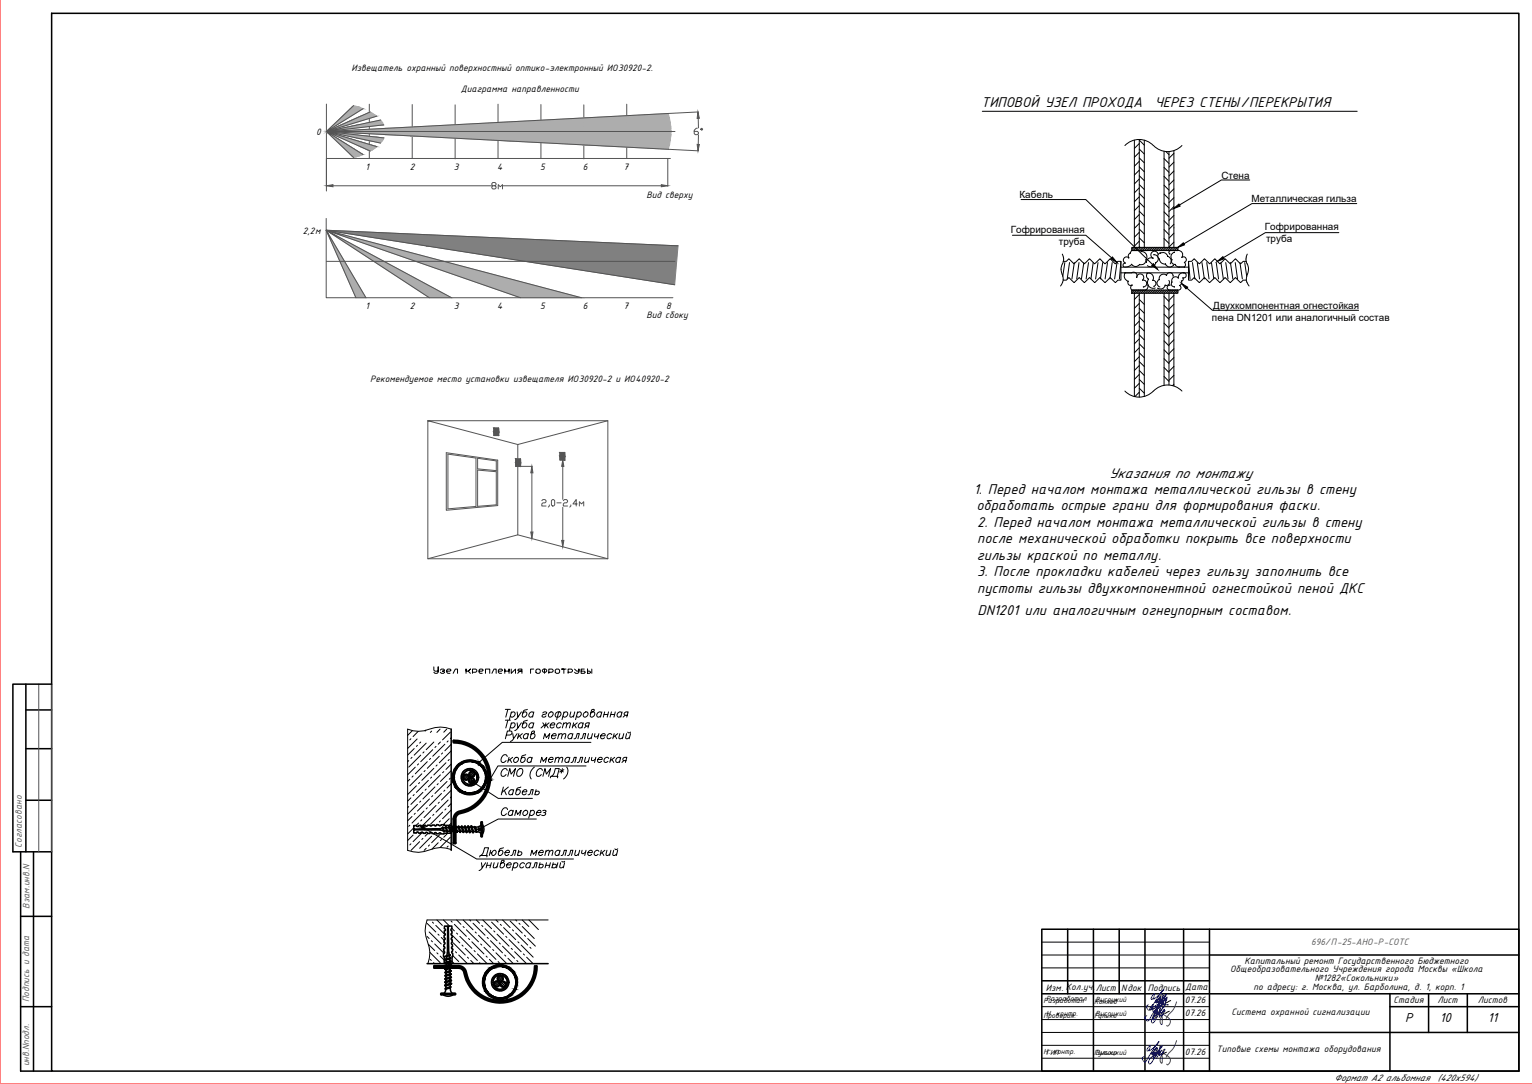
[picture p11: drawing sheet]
<svg xmlns="http://www.w3.org/2000/svg" width="594mm" height="420mm" viewBox="0 0 594 420" stroke-linecap="round" stroke-linejoin="round" font-family="sans-serif">
<defs><g id="words">
<g font-size="7.5">
<text x="193.3" y="318.2">Саморез</text>
<text x="184.5" y="338.7">универсальный</text>
</g>
<text font-size="7.1" x="184.9" y="333.4">Дюбель металлический</text>
<text font-size="6.6" x="193.3" y="309.4">Кабель</text>
<text font-size="6.2" x="193" y="296.7">Скоба металлическая</text>
<g font-size="5.9">
<text x="380.5" y="41.6">ТИПОВОЙ УЗЕЛ ПРОХОДА</text>
<text x="447.8" y="41.6">ЧЕРЕЗ СТЕНЫ/ПЕРЕКРЫТИЯ</text>
<text x="430" y="185.1">Указания по монтажу</text>
<text x="377.6" y="191.5">1. Перед началом монтажа металлической гильзы в стену</text>
<text x="378.6" y="197.9">обработать острые грани для формирования фаски.</text>
<text x="379" y="204.3">2. Перед началом монтажа металлической гильзы в стену</text>
<text x="379" y="210.7">после механической обработки покрыть все поверхности</text>
<text x="378.8" y="217">гильзы краской по металлу.</text>
<text x="379" y="223.4">3. После прокладки кабелей через гильзу заполнить все</text>
<text x="379" y="229.8">пустоты гильзы двухкомпонентной огнестойкой пеной ДКС</text>
<text x="379.1" y="238.4">DN1201 или аналогичным огнеупорным составом.</text>
</g>
<text font-size="5.7" x="166.9" y="262.1">Узел крепления гофротрубы</text>
<g font-size="5.4">
<text x="545" y="396.2">Р</text>
<text x="558.3" y="396.2">10</text>
<text x="577" y="396.2">11</text>
</g>
<g font-size="4">
<text x="517.3" y="418.9">Формат А2 альбомная</text>
<text x="557.4" y="418.9">(420х594)</text>
</g>
<g font-size="3.9">
<text x="136.3" y="27.4">Извещатель охранный поверхностный оптико-электронный ИО30920-2.</text>
<text x="178.6" y="35.6">Диаграмма направленности</text>
<text x="122.6" y="52.2">0</text>
<text x="141.8" y="65.7">1</text>
<text x="159" y="65.7">2</text>
<text x="176" y="65.7">3</text>
<text x="192.7" y="65.7">4</text>
<text x="209.4" y="65.7">5</text>
<text x="226" y="65.7">6</text>
<text x="241.8" y="65.7">7</text>
<text x="473.6" y="69.3">Стена</text>
<text x="250.7" y="76.7">Вид сверху</text>
<text x="395.4" y="76.8">Кабель</text>
<text x="485.3" y="78.4">Металлическая гильза</text>
<text x="490.5" y="89.3">Гофрированная</text>
<text x="117.4" y="90.6">2,2м</text>
<text x="392" y="90.3">Гофрированная</text>
<text x="410.6" y="95">труба</text>
<text x="490.9" y="94">труба</text>
<text x="141.8" y="119.7">1</text>
<text x="159" y="119.7">2</text>
<text x="176" y="119.7">3</text>
<text x="192.7" y="119.7">4</text>
<text x="209.4" y="119.7">5</text>
<text x="226" y="119.7">6</text>
<text x="241.8" y="119.7">7</text>
<text x="258.3" y="119.8">8</text>
<text x="470.5" y="119.7">Двухкомпонентная огнестойкая</text>
<text x="250.7" y="123.1">Вид сбоку</text>
<text x="470" y="124.3">пена DN1201 или аналогичный состав</text>
<text x="143.6" y="148">Рекомендуемое место установки извещателя ИО30920-2 и ИО40920-2</text>
<text x="477" y="376.9">Общеобразовательного Учреждения города Москвы «Школа</text>
<text x="482.6" y="373.5">Капитальный ремонт Государственного Бюджетного</text>
<text x="405.6" y="383.9">Изм. Кол.уч.</text>
<text x="424.9" y="383.9">Лист</text>
<text x="434.8" y="383.9">Nдок</text>
<text x="445.1" y="383.9">Подпись</text>
<text x="459.5" y="383.8">Дата</text>
<text x="486.1" y="383.5">по адресу: г. Москва, ул. Барболина, д. 1, корп. 1</text>
<text x="509.9" y="380.2">№1282«Сокольники»</text>
<text x="459.5" y="388.8">07.26</text>
<text x="540.4" y="388.9">Стадия</text>
<text x="557.4" y="388.9">Лист</text>
<text x="573.1" y="388.9">Листов</text>
<text x="459.5" y="393.7">07.26</text>
<text x="477.6" y="393.2">Система охранной сигнализации</text>
<text x="471.7" y="407.9">Типовые схемы монтажа оборудования</text>
<text x="459.5" y="408.8">07.26</text>
</g>
<g font-size="3.9" fill="#545454">
<text x="8.5" y="328.6" transform="rotate(-90 8.5 328.6)">Согласовано</text>
<text x="11.4" y="352.2" transform="rotate(-90 11.4 352.2)">Взам.инв.N</text>
<text x="508.4" y="366.4">696/П-25-АНО-Р-СОТС</text>
<text x="11.3" y="388.4" transform="rotate(-90 11.3 388.4)">Подпись и дата</text>
<text x="11.3" y="413.3" transform="rotate(-90 11.3 413.3)">инв.Nподл.</text>
</g>
<g font-size="3.1">
<text x="404.7" y="388.6">Разработал</text>
<text x="405.7" y="388">Разработал</text>
<text x="424.3" y="389">Коняев</text>
<text x="424.8" y="388.2">Высоцкий</text>
<text x="404.7" y="394.4">Проверил.</text>
<text x="405.7" y="393.8">Н. контр.</text>
<text x="424.3" y="394.5">Гулько</text>
<text x="424.8" y="393.9">Высоцкий</text>
<text x="404.7" y="408.6">НГИП</text>
<text x="406.6" y="408.6">. контр.</text>
<text x="424.3" y="408.8">Гулько</text>
<text x="424.8" y="408.8">Высоцкий</text>
</g>
</g></defs>
<g fill="none" stroke="#000" stroke-width=".39">
<path d="M436.2 56.4a7.6 7.6 0 0 1 11 0M439.9 54.3v41.6M441.8 55.6l-1.9 1.9M441.8 59.1l-1.9 1.9M441.8 57.8l1.9 1.9M441.8 54.3l1.9 2M441.8 54.1v41.8M443.7 54.4v41.5M447.3 56.4a7.6 7.6 0 0 0 11 0M451.4 58.7v37.2M452.2 58.8l1.1 1.1M453.3 58.8v37.1"/>
<path d="M455.2 58.4l.1 37.5-1.2 1.2M455.2 59.4l-1.9 1.9M441.8 62.5l-1.9 1.9M441.8 66l-1.9 1.9M441.8 69.4l-1.9 1.9M441.8 72.8l-1.9 2M441.8 76.3l-1.9 1.9M441.8 79.7l-1.9 1.9M441.8 78.4l1.9 1.9M441.8 75l1.9 1.9M441.8 71.5l1.9 1.9M441.8 68.1l1.9 1.9"/>
<path d="M441.8 64.6l1.9 2M441.8 61.2l1.9 1.9M451.4 78.7l1.9 1.9M451.4 75.2l1.9 1.9M451.4 71.8l1.9 1.9M451.4 68.4l1.9 1.9M451.4 64.9l1.9 1.9M451.4 61.5l1.9 1.9M455.2 62.9l-1.9 1.9M455.2 66.3l-1.9 1.9M455.2 69.8l-1.9 1.9M455.2 73.2l-1.9 1.9"/>
<path d="M455.2 76.6l-1.9 1.9M438.9 95.9h17.9v1.2h-17.9zM439.5 95.9l-.6 .6M440.2 95.9l-1.2 1.2M440.9 95.9l-1.3 1.2M441.5 95.9l-1.2 1.2M441.8 83.1l-1.9 2M441.8 86.6l-1.9 1.9M441.8 90l-1.9 1.9M441.8 93.5l-1.9 1.9M441.8 95.6l.2 .3M441.8 92.2l1.9 1.9"/>
<path d="M441.8 88.8l1.9 1.9M441.8 85.3l1.9 1.9M441.8 81.9l1.9 1.9M442.2 95.9l-1.2 1.2M442.9 95.9l-1.2 1.2M443.6 95.9l-1.2 1.2M444.3 95.9l-1.2 1.2M445 95.9l-1.2 1.2M445.7 95.9l-1.2 1.2M446.4 95.9l-1.3 1.2M447 95.9l-1.2 1.2M447.8 95.9l-1.3 1.2"/>
<path d="M448.4 95.9l-1.2 1.2M449.1 95.9l-1.2 1.2M449.8 95.9l-1.2 1.2M450.5 95.9l-1.2 1.2M451.2 95.9l-1.2 1.2M451.4 92.5l1.9 1.9M451.4 89l1.9 1.9M451.4 85.6l1.9 1.9M451.4 82.1l1.9 1.9M451.9 95.9l-1.3 1.2M452.5 95.9l-1.2 1.2M453.3 95.9l-1.3 1.2"/>
<path d="M453.9 95.9l-1.2 1.2M454.6 95.9l-1.2 1.2M455.2 80.1l-1.9 1.9M455.2 83.5l-1.9 1.9M455.2 87l-1.9 1.9M455.2 90.4l-1.9 1.9M455.2 93.9l-1.9 1.9M456 95.9l-1.2 1.2M456.7 95.9l-1.2 1.2M456.8 96.5l-.7 .6M434.7 105.7h26.2M434.7 103.5h26.2"/>
<path d="M438.9 112.4h17.9v1.3h-17.9zM439.5 112.4l-.6 .7M439.9 113.7v40M440.2 112.4l-1.2 1.3M440.9 112.4l-1.3 1.3M441.5 112.4l-1.2 1.3M441.8 114.1l-1.9 2M441.8 117.6l-1.9 1.9M441.8 119.5l1.9 1.9M441.8 116.1l1.9 1.9M441.8 113.7v40.2M442.2 112.4l-1.2 1.3"/>
<path d="M442.9 112.4l-1.2 1.3M443.6 112.4l-1.2 1.3M443.7 113.7v40M444.3 112.4l-1.2 1.3M445 112.4l-1.2 1.3M445.7 112.4l-1.2 1.3M446.4 112.4l-1.3 1.3M447 112.4l-1.2 1.3M447.8 112.4l-1.3 1.3M448.4 112.4l-1.2 1.3M449.1 112.4l-1.2 1.3M449.8 112.4l-1.2 1.3"/>
<path d="M450.5 112.4l-1.2 1.3M451.2 112.4l-1.2 1.3M451.4 118.4l1.9 1.9M451.4 114.9l1.9 1.9M451.4 113.7v35.7M451.9 112.4l-1.3 1.3M452.5 112.4l-1.2 1.3M453.3 112.4l-1.3 1.3M453.3 113.7v35.5M453.9 112.4l-1.2 1.3M454.6 112.4l-1.2 1.3M455.2 114.5l-1.9 1.9"/>
<path d="M455.2 117.9l-1.9 1.9M455.2 113.7v35.9M455.3 112.4l-1.2 1.3M456 112.4l-1.2 1.3M456.7 112.4l-1.2 1.3M456.8 113.1l-.7 .6M441.8 121l-1.9 1.9M441.8 124.5l-1.9 1.9M441.8 127.9l-1.9 1.9M441.8 131.4l-1.9 1.9M441.8 134.8l-1.9 1.9M441.8 138.3l-1.9 1.9"/>
<path d="M441.8 136.7l1.9 1.9M441.8 133.3l1.9 1.9M441.8 129.8l1.9 1.9M441.8 126.4l1.9 1.9M441.8 122.9l1.9 2M451.4 139l1.9 1.9M451.4 135.6l1.9 1.9M451.4 132.1l1.9 2M451.4 128.7l1.9 1.9M451.4 125.3l1.9 1.9M451.4 121.8l1.9 1.9M455.2 121.4l-1.9 1.9"/>
<path d="M455.2 124.8l-1.9 1.9M455.2 128.3l-1.9 1.9M455.2 131.7l-1.9 1.9M455.2 135.2l-1.9 1.9M455.2 138.6l-1.9 1.9M436.2 151.6a7.6 7.6 0 0 0 11 0M441.8 141.7l-1.9 1.9M441.8 145.1l-1.9 2M441.8 148.6l-1.9 1.9M441.8 152l-1.7 1.8M441.8 150.5l1.9 1.9M441.8 147.1l1.9 1.9"/>
<path d="M441.8 143.6l1.9 1.9M441.8 140.2l1.9 1.9M447.3 151.6a7.6 7.6 0 0 1 11 0M451.4 145.9l1.9 1.9M451.4 142.5l1.9 1.9M455.2 142l-1.9 2M455.2 145.5l-1.9 1.9M455.2 148.9l-.5 .6"/>
</g>
<g fill="none" stroke="#000" stroke-width=".39">
<path d="M380.9 43.1h145.4M438.4 98.1a1.23 1.23 0 0 0-.7 1.8 1.26 1.26 0 0 0-1.9 .2 1.26 1.26 0 0 0 .5 1.9 .78 .78 0 0 0-.8 .6 .78 .78 0 0 0 .5 .9M442.5 97.5a2.22 2.22 0 0 1 2.1 1.2 2.22 2.22 0 0 1-.2 2.4 1.89 1.89 0 0 1-2.5 1.4 1.88 1.88 0 0 1-3.1 0M445 97.1h-6.1l-.6 1M447.5 98.7a1.59 1.59 0 0 1 1.6 1.3 1.59 1.59 0 0 1-.9 1.8 2.01 2.01 0 0 1-3.3 1.2M449.1 98.5a1.42 1.42 0 0 0-2.3-.9 1.42 1.42 0 0 0 .3 2.4M449.9 98.2a1.89 1.89 0 0 1 2.9 1.1 1.88 1.88 0 0 1 1 3M450.1 98a1.32 1.32 0 0 0-1.1 1 1.32 1.32 0 0 0 .6 1.4 2.09 2.09 0 0 0 2.4 1.9 1.76 1.76 0 0 0 3 .5M455.4 97.7a1.88 1.88 0 0 0-1 3M456.8 97.1l-3.2 .1-.3 .8 .3 .4M456.8 97.1a1.71 1.71 0 0 1 1.6 .8 1.71 1.71 0 0 1 0 1.8M458.3 99.7a1.13 1.13 0 0 1 1.6 .5 1.13 1.13 0 0 1-.6 1.5 1.21 1.21 0 0 1 0 1.8"/>
<path d="M436.3 105.7h2.5M436.3 105.7a2.22 2.22 0 0 0 1.2 3.3M437.5 109a1.09 1.09 0 0 0 .2 1.3 1.09 1.09 0 0 0 1.3 .2 1.21 1.21 0 0 0-.1 1.9h5.4l.6-.6 .3-1.3M438.8 105.7a1.37 1.37 0 0 1 1.7 .2 1.37 1.37 0 0 1 .3 1.6 1.38 1.38 0 0 1 1.9-1.2 1.38 1.38 0 0 1 .4 2.3 1.33 1.33 0 0 1 1.6 1.1 1.33 1.33 0 0 1-1.3 1.5M438.9 102.5l-1.2 .8-1.4 .2M444.9 105.9a1.55 1.55 0 0 0 .5 2.3 2.27 2.27 0 0 0 0 2.7 2.27 2.27 0 0 0 2.6 .7M444.9 105.9a1.86 1.86 0 0 1 2 .7 1.86 1.86 0 0 1 .1 2 1.21 1.21 0 0 1 1.2 1 1.21 1.21 0 0 1-.7 1.4M447.2 100.1a1.88 1.88 0 0 0-2.7 1.5M452.4 106.7a1.72 1.72 0 0 0-2.1-.2 1.72 1.72 0 0 0-.8 1.9 1.55 1.55 0 0 0-.8 1.5 1.55 1.55 0 0 0 1.1 1.3M452.4 106.7a1.29 1.29 0 0 1 1.4-1 1.29 1.29 0 0 1 1.1 1.2M453.3 108.7a1.18 1.18 0 0 1 0 1.5 1.18 1.18 0 0 1-1.4 .3 1.88 1.88 0 0 1-2.9 1.2M453.7 110.5a.99 .99 0 0 0-1.1 .8 .99 .99 0 0 0 .7 1.1"/>
<path d="M454.4 100.7a1.21 1.21 0 0 0 .1 1.3 1.21 1.21 0 0 0 1.2 .5M455.7 102.5l.5 .6 1 .4M457.4 110.6a.95 .95 0 0 1 .5 1.2 .95 .95 0 0 1-1.1 .6h-3.5M457.4 110.7l.7-.6 .1-1.2 .6-.7-.1-.5a1.09 1.09 0 0 0 1.3-1.3 1.09 1.09 0 0 0-1.8-.6l-1 .7-.3 1.2a1.49 1.49 0 0 0-1.9-.2 1.49 1.49 0 0 0-.5 1.8 1.12 1.12 0 0 0-.2 1.3 1.12 1.12 0 0 0 1.1 .6M459.3 103.5h-2.1"/>
</g>
<g fill="#000" stroke="#000" stroke-width=".39">
<circle cx="447.5" cy="98.7" r=".07"/>
<circle cx="449.9" cy="98.2" r=".07"/>
<circle cx="453.7" cy="98.5" r=".07"/>
<circle cx="455.4" cy="97.8" r=".07"/>
<circle cx="436.3" cy="102" r=".07"/>
<circle cx="436.3" cy="105.7" r=".07"/>
<circle cx="440.8" cy="107.5" r=".07"/>
<circle cx="444.6" cy="101.7" r=".07"/>
<circle cx="445.2" cy="110.5" r=".07"/>
<circle cx="445.4" cy="108.2" r=".07"/>
<circle cx="447.1" cy="108.7" r=".07"/>
<circle cx="447.1" cy="100.1" r=".07"/>
<circle cx="447.5" cy="111" r=".07"/>
<circle cx="449" cy="111.7" r=".07"/>
<circle cx="455.1" cy="102.8" r=".07"/>
<circle cx="456.9" cy="107.7" r=".07"/>
<circle cx="457.2" cy="103.5" r=".07"/>
<circle cx="458.1" cy="109" r=".07"/>
<circle cx="459.3" cy="103.5" r=".07"/>
</g>
<g fill="none" stroke="#000" stroke-width=".39">
<path d="M395.9 77.3h25.1l26 25.2M484.6 69.8h-11l-16.2 9.7M526.1 78.9h-40.6l-26.4 15.6M392.6 91.2h28.4l10.1 8.7M411.9 98.5l.6 1.9-.5 1.9M483.7 98.5l-.5 2.3 .4 1.5M519.2 90.2h-28.5l-16.3 9.7M411.9 106.3l.4 1.5-.2 1.6M412 102.3a4.3 4.3 0 0 0-.1 4M412.1 109.4l-.8 1.5M412.3 101.3h1.2l1-1 2 2 2-2 2 2 2-2 2 2 2-2 2 2 2-2 2 2 1-1h1.2v7.3h-1.2l-1 1-2-2-2 2-2-2-2 2-2-2-2 2-2-2-2 2-2-2-1 1h-1.2M412.9 101.8l-.8 5.3"/>
<path d="M414.7 101.8l-.8 6.3M416.6 101.8l-.9 6.3M418.4 101.8l-.9 6.3M420.3 101.8l-.9 6.3M422.1 101.8l-.9 6.3M423.9 101.8l-.9 6.3M425.8 101.8l-.9 6.3M427.6 101.8l-.9 6.3M429.5 101.8l-1 6.3M431.3 101.8l-.9 6.3M433.2 101.8l-1 6.3M434.7 101.3l-.6 6.8"/>
<path d="M460.2 111.6l10 8.7h56.6M460.9 101.3l.6 6.8M462.4 101.8l.9 6.3M464.3 101.8l.9 6.3M466.1 101.8l.9 6.3M468 101.8l.8 6.3M469.8 101.8l.9 6.3M471.6 101.8l.9 6.3M473.5 101.8l.9 6.3M475.3 101.8l.9 6.3M477.1 101.8l1 6.3M479 101.8l.9 6.3"/>
<path d="M480.8 101.8l1 6.3M482.7 101.8l.7 5.3M483.3 101.3h-1.2l-1 1-2-2-2 2-2-2-2 2-2-2-2 2-2-2-2 2-2-2-1 1h-1.2v7.3h1.2l1-1 2 2 2-2 2 2 2-2 2 2 2-2 2 2 2-2 2 2 1-1h1.1M483.3 108.3l.2 1.1M483.5 109.4l.9 1.4M483.6 102.3a5.9 5.9 0 0 1-.2 5.1l-.1 .8"/>
</g>
<path d="M455 80.9l2.2-1.8 .4 .8zM431.4 99.6l1.8 2.2-2.4-1.5zM456.7 95.9l2.2-1.8 .4 .8zM447.3 102.2l1.6 2.2-2.3-1.5zM458.1 109.9l2.4 1.4-.6 .7zM472.1 101.3l2.1-1.8 .5 .8z" fill="#000" stroke="#000" stroke-width=".39"/>
<g fill="none" stroke="#000" stroke-width=".59">
<path d="M20 5.2h569v410h-569zM10 275.2h10M10 265.2v65M20 265.2h-15v65h15M10 290.2h10M10 310.2h10M8 330.2v85h12M13 330.2v85M8 355.2h12M404 360.2h185v55h-185zM414 360.2v25M424 360.2v55"/>
<path d="M434 360.2v25M444 360.2v55M459 360.2v55M469 370.2h120M469 360.2v55M8 390.2h12M404 385.2h185M404 380.2h65M539 390.2h50M539 385.1v30.1M554 385.2v15M569 385.2v15"/>
<path d="M468.9 400.2h120.1"/>
</g>
<path d="M0 .2v420h593.9" fill="none" stroke="#f00" stroke-width=".39"/>
<path d="M539 415.2h50" fill="none" stroke="#545454" stroke-width=".39"/>
<path d="M15 265.2v65M20 265.2v65" fill="none" stroke="#545454" stroke-width=".39"/>
<path d="M404 370.2h65M404 375.2h65M404 365.2h65M404 395.2h65M404 390.2h65M404 405.2h65M404 400.2h65M404 410.2h65" fill="none" stroke="#000" stroke-width=".39"/>
<!-- layer: PDF _Layer 2 -->
<path d="M451.7 389.6l.9-3.1-1 2.8h-.4l-.1-.5-.3 .8a2.73 2.73 0 0 1 1.1-3.9l-1.4 3.7-1.4-1.1a1.01 1.01 0 0 0 1.2 0 1.01 1.01 0 0 0 .4-1l.1-1.8a.88 .88 0 0 0-.8 1.1l-.2 1.2 .4-1.5-.7 3.7M452.8 389.6l.3-.2-4.1 .6" fill="none" stroke="#293189" stroke-width=".39"/>
<!-- layer: PDF _PDF _Layer 2 -->
<path d="M447.9 392.3l.7-1.3-.1 3.3M448.6 393.1l-.6 .5M448.8 391.4l-.4 1a3.1 3.1 0 0 1-.8 2.7 1.11 1.11 0 0 1 .1-2l-.4 2.3M449.2 393.3l.8-2.4-.2-.4-.2 3.7 .4-.8 .3 .3 .3-.4v.8a3.7 3.7 0 0 1-.1 3 2.87 2.87 0 0 1 .3-3.9l.9-1.6a1 1 0 0 0-.8 1 1 1 0 0 0 .9 1 2.33 2.33 0 0 1 1.6 3.6l-.5 .5-.5-.2M456.3 388.3l-.4 1a7.6 7.6 0 0 1-2.6 3.9l-1.1 1.6M447.9 407.3l.8-1.3-.2 3.3M448.6 408.1l-.6 .5M448.8 406.4l-.4 1.1a3.1 3.1 0 0 1-.8 2.5 1.11 1.11 0 0 1 .1-1.9l-.4 2.3M449.2 408.3l.8-2.4-.1-.4-.4 2.1 .1 1.6 .4-.8 .3 .2 .3-.3v.9a3.9 3.9 0 0 1-.1 3 2.93 2.93 0 0 1 .3-4l.9-1.5a1 1 0 0 0-.8 1 1 1 0 0 0 .9 .9 2.29 2.29 0 0 1 1.6 3.6l-.5 .5-.5-.2M456.3 403.4l-.4 .9a7.8 7.8 0 0 1-2.6 3.9l-1.1 1.6" fill="none" stroke="#293189" stroke-width=".39"/>
<!-- layer: PDF _Layer 2 -->
<path d="M446.5 391l-.5 .5a1.76 1.76 0 0 1 1.2-2.2l-.3 2.1 2-1.6 1.7-2-5.2 7.8a1.04 1.04 0 0 1-1.2-.7 1.04 1.04 0 0 1 .5-1.3M447.1 386.9l-.6 .5a1.81 1.81 0 0 1 1.2-2.3l-.3 2.2 2.1-1.7 1.6-2-1.7 2.3-3.4 5.5a1.04 1.04 0 0 1-1.3-.6 1.04 1.04 0 0 1 .6-1.3M447.7 391.8l-.3 1 2.2-2.5-1.7 2.6 1.2-1-.4 1.2 3.1-3.5-1 1.1-3.3 5.5a.65 .65 0 0 1-1 0 .65 .65 0 0 1 .1-1l.7-1.1 3.4-1.9 .8-1-2 3.2M448.2 387.7l-.3 .9 2.2-2.5-1.7 2.6 1.2-.9-.4 1.2 3.2-3.6-1 1.2-3.4 5.4a.65 .65 0 0 1-.9 0 .65 .65 0 0 1 .1-.9l.7-1.2 3.4-1.8 .8-1-2.1 3.2M445.4 406.9l-.5 .5a1.74 1.74 0 0 1 1.2-2.2l-.3 2.1 2-1.6 1.7-2-5.2 7.7a1.04 1.04 0 0 1-1.2-.6 1.04 1.04 0 0 1 .5-1.3M446.6 407.7l-.3 .9 2.2-2.5-1.7 2.6 1.2-.9-.4 1.2 3.1-3.5-1 1.1-3.3 5.5a.66 .66 0 0 1-1 0 .66 .66 0 0 1 .1-1l.8-1.1 3.3-1.9 .8-1-2 3.2" fill="none" stroke="#00f" stroke-width=".39"/>
<path d="M453.4 392l-1.7 .9M454 387.8l-1.8 .9M452.3 407.8l-1.7 .9" fill="none" stroke="#000" stroke-width=".39"/>
<!-- layer: 0 -->
<g fill="#000" stroke="#000" stroke-width=".39">
<path d="M180 294.9l2.5-.3 1.4 .3zM185.3 295.8l.7 .1zM185.4 295.2l.6 .1zM185.6 295.4l.2 .1zM185.6 295.5l.2 .2zM179.5 307.4h5.4l-1.4 .5zM183 303.3h.7zM183.2 303l.3 .1zM183.2 303l.2-.1zM183 302.8h.5zM183 302.8h.6zM183.2 303.3h.5z"/>
<path d="M189.7 302.4h.5zM189.8 302.1l.3 .2zM189.6 301.9h.4zM189.8 302.1l.2-.1zM189.7 301.9h.5zM189.9 302.4h.4zM163.7 320.9h.5zM163.8 320.6l.3 .2zM163.5 320.5h.5zM163.8 320.6h.2zM163.7 320.4h.5zM163.9 320.9h.4z"/>
<path d="M185.6 321l.5 .1zM185.6 321.6h.5zM185.8 321.2l.2 .1zM185.8 321.3h.2zM192.2 374.1h3zM191.7 386.9h4.7l-1.5 .3z"/>
<path d="M176 298.7l.2 1.8 .5-1.8zM176 298.7l.2 1.8h-.8z"/>
<path d="M176.2 298.1l.5 .6 .4-.6zM176.2 298.1l.5 .6h-.7z"/>
<path d="M177.3 296.8l-.2 1.3 1-1.3zM177.3 296.8l-.2 1.3h-.9z"/>
<path d="M177.8 296.1l.3 .7 1-.7zM177.8 296.1l.3 .7h-.8z"/>
<path d="M178.9 295.5l.2 .6 1-.6zM177.8 296.1l1.1-.6 .2 .6z"/>
<path d="M179.6 295.1l.5 .4 2.4-.4zM178.9 295.5l.7-.4 .5 .4z"/>
<path d="M180 294.9l4.8 .2-.9-.2zM179.6 295.1l.4-.2 4.8 .2z"/>
<path d="M182.5 295.1l2.5 .1zM182.5 295.1l2.5 .1z"/>
<path d="M182.7 295.2l3.1 .5-.8-.5zM182.7 295.2l3.1 .5z"/>
<path d="M185.3 295.8l.7 .1zM185.3 295.9h.7z"/>
<path d="M185.4 295.4l.1 .4zM185.4 295.4l.1 .4z"/>
<path d="M185.6 295.5l.2 .2zM185.6 295.7h.2z"/>
<path d="M184.9 295.7l2.2 1-1.3-1zM184.9 295.7l2.2 1h-1z"/>
<path d="M185.3 295.8h.6zM185.3 295.8h.6z"/>
<path d="M185.4 295.3l.6 .1zM185.4 295.3l.6 .1z"/>
<path d="M185.5 295.4h.5zM185.5 295.4h.5z"/>
<path d="M185.9 295.4l.1 .4zM185.9 295.4l.1 .4z"/>
<path d="M186.1 296.7l1.3 .5-.3-.5zM186.1 296.7l1.3 .5h-.6z"/>
<path d="M186.8 297.2l1.6 1.6-1-1.6zM186.8 297.2l1.6 1.6h-.7z"/>
<path d="M187.7 298.8l.8 .5-.1-.5zM187.7 298.8l.8 .5h-.5z"/>
<path d="M188 299.3l.9 2-.4-2zM188 299.3l.9 2h-.6z"/>
<path d="M175.5 301.1l.9 2-.3-2zM175.5 301.1l.9 2h-.8z"/>
<path d="M175.4 300.5l.7 .6 .1-.6zM175.4 300.5l.7 .6h-.6z"/>
<path d="M175.6 303.1l.9 .3-.1-.3zM175.6 303.1l.9 .3h-.7z"/>
<path d="M175.8 303.4l1.9 2-1.2-2zM175.8 303.4l1.9 2h-1z"/>
<path d="M176.7 305.4l1.1 .1zM176.7 305.4l1.1 .1z"/>
<path d="M176.9 305.5l2.8 1.4-1.9-1.4zM176.9 305.5l2.8 1.4h-1.3z"/>
<path d="M179.5 307.4l1.4 .5h2.6zM180.9 307.9h2.6z"/>
<path d="M178.4 306.9l2.2 .1zM178.4 306.9l2.2 .1z"/>
<path d="M178.6 307l3.5 .4zM178.6 307l3.5 .4h-2.6z"/>
<path d="M183 302.8h.5zM183 302.8h.5z"/>
<path d="M183 302.9l.2 .4zM183 302.9l.2 .4z"/>
<path d="M183.2 303l.3 .1zM183.2 303.1h.3z"/>
<path d="M183.5 302.8l.2 .4zM183.5 302.8l.2 .4z"/>
<path d="M183.2 303.3h.5zM183.2 303.3h.5z"/>
<path d="M183.9 307l1 .4 .8-.4zM182.1 307.4l1.8-.4 1 .4z"/>
<path d="M184.3 307h1.5zM183.9 307h1.8z"/>
<path d="M184.5 307h1.4zM184.3 307h1.5z"/>
<path d="M186.5 305.6l-.6 1.4 1.3-1.4zM184.5 307l2-1.4-.6 1.4z"/>
<path d="M186.8 305.2l.4 .4 .5-.4zM186.8 305.2l.4 .4h-.7z"/>
<path d="M187.8 303.7l-.1 1.5 .7-1.5zM187.8 303.7l-.1 1.5h-.9z"/>
<path d="M188 302.9l.4 .8 .3-.8zM188 302.9l.4 .8h-.6z"/>
<path d="M188.3 301.3h.6zM188.3 301.3h.6z"/>
<path d="M188.3 301.3l.4 1.6 .2-1.6zM188.3 301.3l.4 1.6h-.7z"/>
<path d="M189.6 302l.2 .4zM189.6 302l.2 .4z"/>
<path d="M189.8 302.1l.3 .2zM189.9 302.3h.2z"/>
<path d="M189.7 301.9h.4zM189.6 301.9h.4z"/>
<path d="M190.1 301.9l.2 .4zM190.1 301.9l.2 .4z"/>
<path d="M189.9 302.4h.4zM189.8 302.4h.4z"/>
<path d="M163.6 320.5l.2 .4zM163.6 320.5l.2 .4z"/>
<path d="M163.8 320.6l.3 .2zM163.8 320.8h.3z"/>
<path d="M163.7 320.4h.4zM163.5 320.5h.5z"/>
<path d="M164.1 320.5l.2 .3zM164.1 320.5l.2 .3z"/>
<path d="M163.9 320.9h.4zM163.8 320.9h.4z"/>
<path d="M185.5 321.5l.3 .1zM185.5 321.5l.3 .1z"/>
<path d="M185.6 321.1v.4zM185.6 321.1l-.1 .4z"/>
<path d="M185.8 321.3l.1 .1zM185.7 321.4l.2 .1z"/>
<path d="M185.5 321.6h.5zM185.5 321.6h.5z"/>
<path d="M185.7 321.1h.5zM185.7 321.1h.5z"/>
<path d="M185.9 321.1l.3 .1zM185.9 321.1l.3 .1z"/>
<path d="M186.1 321.2v.4zM186.1 321.2l-.1 .4z"/>
<path d="M187.2 379.4l.6 1.2 .3-1.2zM187.2 379.4l.6 1.2h-.6z"/>
<path d="M187.7 378.2l.4 1.2 .2-1.2zM187.7 378.2l.4 1.2h-.9z"/>
<path d="M188.2 377.1l.1 1.1 .8-1.1zM188.2 377.1l.1 1.1h-.6z"/>
<path d="M188.9 376.3l.2 .8 .6-.8zM188.9 376.3l.2 .8h-.9z"/>
<path d="M189.9 375.2l-.2 1.1 1.7-1.1zM189.9 375.2l-.2 1.1h-.8z"/>
<path d="M190.4 375l1 .2 .4-.2zM189.9 375.2l.5-.2 1 .2z"/>
<path d="M191.2 374.6l.6 .4 2.3-.4zM190.4 375l.8-.4 .6 .4z"/>
<path d="M192.2 374.1l4.5 .5-1.5-.5zM191.2 374.6l1-.5 4.5 .5z"/>
<path d="M194.1 374.6l3 .1zM194.1 374.6l3 .1z"/>
<path d="M194.7 374.7l3 .5-.6-.5zM194.7 374.7l3 .5z"/>
<path d="M196.5 375.2l2.6 1.1-1.4-1.1zM196.5 375.2l2.6 1.1h-1z"/>
<path d="M198.1 376.3l1.1 .3zM198.1 376.3l1.1 .3z"/>
<path d="M198.5 376.6l1.8 1.9-1.1-1.9zM198.5 376.6l1.8 1.9h-.7z"/>
<path d="M199.6 378.5l.7 .1zM199.6 378.5l.7 .1z"/>
<path d="M199.7 378.6l.9 2.4-.3-2.4zM199.7 378.6l.9 2.4h-.5z"/>
<path d="M187.2 380.6l.9 1.4-.3-1.4zM187.2 380.6l.9 1.4h-.8z"/>
<path d="M187.3 382l1 1-.2-1zM187.3 382l1 1h-.6z"/>
<path d="M187.7 383l1.4 1.3-.8-1.3zM187.7 383l1.4 1.3h-.9z"/>
<path d="M188.2 384.3l1.4 .7-.5-.7zM188.2 384.3l1.4 .7h-.8z"/>
<path d="M188.8 385l2.5 1.2-1.7-1.2zM188.8 385l2.5 1.2h-1.3z"/>
<path d="M190 386.2l1.6 .1zM190 386.2l1.6 .1z"/>
<path d="M190.4 386.3l3.5 .5zM190.4 386.3l3.5 .5h-2.5z"/>
<path d="M191.7 386.9l.6 .3h2.6zM192.3 387.2h2.6z"/>
<path d="M191.4 386.8h5.2zM191.4 386.8l5 .1z"/>
<path d="M195.9 386.5l.7 .3 .5-.3zM193.9 386.8l2-.3 .7 .3z"/>
<path d="M197.5 385.6l-.4 .9 1.4-.9zM195.9 386.5l1.6-.9-.4 .9z"/>
<path d="M198 385.3l.5 .3 .2-.3zM197.5 385.6l.5-.3 .5 .3z"/>
<path d="M199.3 383.5l-.6 1.8 1.3-1.8zM199.3 383.5l-.6 1.8h-.7z"/>
<path d="M199.5 383.4h.6zM199.5 383.4l.5 .1h-.7z"/>
<path d="M200.1 381l.5 .1zM200.1 381l.5 .1z"/>
<path d="M200 381.1l.1 2.3 .5-2.3zM200 381.1l.1 2.3h-.6z"/>
<circle cx="176.5" cy="320.3" r=".25"/>
<circle cx="174.9" cy="375" r=".25"/>
</g>
<g fill="none" stroke="#000" stroke-width=".59">
<path d="M175 282.6v47M186.5 318.7l.3-.1a1.61 1.61 0 0 1 .2 1.8v3.7l-.4 .2zM170.8 321.2l-10.4 .2 .1-1.4a.92 .92 0 0 1 1.3 .4l.5-.4h.9a.48 .48 0 0 0 .5 .3 .48 .48 0 0 0 .5-.4h.8a.4 .4 0 0 0 .4 .4 .4 .4 0 0 0 .4-.5h.9a.51 .51 0 0 0 .5 .4 .51 .51 0 0 0 .5-.4l.7-.1 .6 .4 .3-.4h.9a.51 .51 0 0 0 .5 .3 .51 .51 0 0 0 .5-.3l3.8 .2v3.1l-4 .2a.53 .53 0 0 0-.5-.4 .53 .53 0 0 0-.5 .4l-.7-.1a.49 .49 0 0 0-.5-.4 .49 .49 0 0 0-.5 .4l-.8-.1a.42 .42 0 0 0-.4-.3 .42 .42 0 0 0-.4 .4l-.9-.1a.41 .41 0 0 0-.4-.4 .41 .41 0 0 0-.4 .4h-1a.43 .43 0 0 0-.4-.5 .43 .43 0 0 0-.4 .5 .85 .85 0 0 1-1.2-.5l-.5 .4h-1.1v-1.3l10.4 .1M171.6 320.6l.7 1.4-.1 .4-.7-1.4zM172.8 320.5l.8 1.7-.2 .3-.7-1.7zM174 320.4l.9 1.8-.2 .4-.8-1.8zM175.9 320.7l-.5-.4-.3 .4-.7 .1-.3-.5-.2 .5h-.8l-.2-.4-.2 .4-.8 .1-.2-.3-.2 .4-1 .5 1.4 .4 .3 .5 .1-.4 .9 .1 .2 .4 .2-.3h.9l.2 .4 .2-.4h.8l.2 .4-.5-1.3a.43 .43 0 0 1-.3-.5 .43 .43 0 0 1 .4-.4l.4 1.4M176.6 321l.6 1.6 .2-.4-.8-1.9 .3 .4h.7l.2-.4 .3 .4h.7l.2-.5 .4 .5h.6l.3-.5 .3 .5h.7l.2-.5 .4 .4h.6l.2-.5 .4 .5 2-.1a1.28 1.28 0 0 0 1.3-.4 1.28 1.28 0 0 0 .1-1.4l.5-.1 .1 .8a4 4 0 0 1-.1 4.3v.5l-.5-.1a1.4 1.4 0 0 0-1.5-1.8l-.2 .3-.4-.3a.61 .61 0 0 0-1 .4l-.2-.4-.9-.1-.1 .5-.3-.5h-.8l-.2 .5-.2-.5h-.9l-.1 .5-.3-.5h-.8l-.1 .4-.3-.4h-.9l-.1 .4-.2-.4h-.4M177.7 320.3h.3l.6 1.9-.2 .4-.8-1.9zM178.9 320.3l.4 .2 .6 1.7-.2 .5-.9-2zM180.3 320.2l.8 2-.2 .5-.9-2zM181.4 320.2l.3 .1 .7 2-.2 .4-.9-2.1z"/>
<path d="M182.7 320.2l.3 .2 .7 1.9-.2 .4-1-2.1zM183.9 320.5a1.18 1.18 0 0 1 .9 1.4l.2 .4-.3 .2zM165.6 373.5h47M172.6 379.4l1.9-.9 .5 .3-2 .9zM172.6 378.1l1.9-.8 .5 .3-2 .8zM172.6 376.9l1.9-.8 .5 .2-2 .8zM172.7 373.1l1.8-.7 .4 .2-1.8 .8zM172.7 371.9l1.7-.7 .4 .2-1.7 .7zM172.8 370.6l1.4-.6 .4 .2-1.4 .6zM173 375.1v.4l-.4 .2 .4 .1v.9l-.4 .2 .4 .2v.8l-.4 .3 .4 .1v.9l-.5 .3 .5 .1v.8l-.5 .3 .4 .1v.9l-.4 .3a.87 .87 0 0 1 .2 1.4l.1 .2a1.41 1.41 0 0 1-1.9 1.5l.1 .4 .8 .1a3.9 3.9 0 0 0 4.1-.1h.7a.38 .38 0 0 0-.1-.5 .38 .38 0 0 0-.5 0 1.24 1.24 0 0 1-1.3-1.5l-.1-1.9 .5-.4-.5-.2v-.6l.4-.4-.5-.2v-.7l.5-.3-.5-.3v-.6l.5-.4-.5-.2v-.7l.5-.3-.5-.2v-.7l.5-.3-2 .8-.4-.1 1.6-.7M173.4 374.5l1.4-.5a.43 .43 0 0 0-.4-.4 .43 .43 0 0 0-.5 .3l-1.3 .6 .5-.3v-.8l-.4-.1a.79 .79 0 0 0 0-1.4l.4-.2 .1-.9-.4-.1 .5-.3 .5-1.4 .4 1 .4 .2-.3 .2 .1 .8 .4 .2-.4 .2 .1 .8 .4 .2-.4 .5v.5l.4 .3-.4 .2v.4M174 369.3l-.1-10.4 1.3 .1a.92 .92 0 0 1-.4 1.3l.5 .5v.9a.48 .48 0 0 0-.4 .5 .48 .48 0 0 0 .4 .5v.8a.4 .4 0 0 0-.4 .4 .4 .4 0 0 0 .5 .4v.9a.5 .5 0 0 0-.4 .5 .5 .5 0 0 0 .4 .5l.1 .7-.4 .6 .4 .3v.9a.51 .51 0 0 0-.3 .5 .51 .51 0 0 0 .4 .5l-.3 3.8h-3l-.3-4a.53 .53 0 0 0 .4-.5 .53 .53 0 0 0-.4-.5v-.7a.49 .49 0 0 0 .5-.5 .49 .49 0 0 0-.4-.5v-.7a.45 .45 0 0 0 .5-.5 .45 .45 0 0 0-.5-.4l.1-.9a.41 .41 0 0 0 .4-.4 .41 .41 0 0 0-.4-.4v-.9a.45 .45 0 0 0 .5-.4 .45 .45 0 0 0-.4-.5 .85 .85 0 0 1 .5-1.2l-.5-.5v-1.1h1.3l-.1 10.5"/>
<path d="M170.9 385.1l5.6-.1 .2 .3a1.61 1.61 0 0 1-1.9 .2h-3.7zM172.5 381.9l2.1-.9 .5 .3-2.2 .9zM172.5 380.7l2.1-.9 .4 .2-2.1 .9zM172.8 383.1l2-.7a1.18 1.18 0 0 1-1.5 .9l-.5 .1z"/>
<circle cx="180.8" cy="301.2" r="1.13"/>
<circle cx="180.8" cy="301.2" r="1.04"/>
<circle cx="182.1" cy="301.3" r="6.7"/>
<circle cx="182.2" cy="301.3" r="2.75"/>
<circle cx="182.2" cy="301.3" r="6.1"/>
<circle cx="182.2" cy="301.3" r="3.4"/>
<circle cx="182.8" cy="302.5" r="1.14"/>
<circle cx="182.9" cy="302.5" r="1.02"/>
<circle cx="183" cy="300.1" r="1.02"/>
<circle cx="183" cy="300.1" r="1.14"/>
<circle cx="194" cy="379.3" r="1.14"/>
<circle cx="194" cy="379.3" r="1.01"/>
<circle cx="192.7" cy="381.4" r="1.14"/>
<circle cx="192.7" cy="381.4" r="1.01"/>
<circle cx="193.9" cy="380.7" r="6.8"/>
<circle cx="193.9" cy="380.7" r="3.4"/>
<circle cx="193.9" cy="380.7" r="2.74"/>
<circle cx="193.9" cy="380.7" r="6.1"/>
<circle cx="195.1" cy="381.5" r="1.14"/>
<circle cx="195.1" cy="381.5" r="1.01"/>
</g>
<g fill="none" stroke="#000" stroke-width=".39">
<path d="M196 275h1.9M196 279.1h1.9M196.9 275l-.8 3M196.9 279.1l-.8 3.1M198.2 276.4a.87 .87 0 0 1 1.4-.3 .87 .87 0 0 1-.2 1.4 .85 .85 0 0 1-.7 .5 .85 .85 0 0 1-.8-.5M198.3 275.9l-.8 3M200.5 275.9l.3 2.1 1.4-2.1M200.8 278l-1.2 .9M204.5 275l-1.3 .4-.6 2.3a1.08 1.08 0 0 0 1.4-.3 1.08 1.08 0 0 0-.2-1.5l-1 .5M204.5 279.1l-1.3 .5-.6 2.3a1.06 1.06 0 0 0 1.4-.3 1.06 1.06 0 0 0-.2-1.4l-1 .4M206.9 276.4a.99 .99 0 0 0-1.6 .1 .99 .99 0 0 0 .6 1.5l.7-.5M207 275.9l-.5 2.1"/>
<path d="M210.5 276.4a.89 .89 0 0 1 1.5 0l-.5 .4-1.1 .3-.2 .7a1.04 1.04 0 0 0 1.5-.3M213 276.4l.3-.3a.74 .74 0 0 1 1.2 .3 1.09 1.09 0 0 1-.4 1.3 1.09 1.09 0 0 1-1.4-.2zM215.6 276.4l.7-.5h.8l.4 .5a1.27 1.27 0 0 1-.6 1.4 1.27 1.27 0 0 1-1.6-.3zM216.7 275.9l-.8 3M218.6 276.4a.87 .87 0 0 1 1.4-.3 .87 .87 0 0 1-.2 1.4 .85 .85 0 0 1-.7 .5 .85 .85 0 0 1-.8-.5M218.7 275.9l-.8 3M221.4 275.9l-.4 1.9 .7 .2 .8-.6M222.9 275.9l-.6 2.1M223.9 276.4a.87 .87 0 0 1 1.3-.3 .87 .87 0 0 1-.1 1.4 .85 .85 0 0 1-.8 .5 .85 .85 0 0 1-.7-.5M224 275.9l-.8 3M226.5 276.4a.87 .87 0 0 1 1.3-.3 .87 .87 0 0 1-.1 1.4 .85 .85 0 0 1-.8 .5 .85 .85 0 0 1-.7-.5zM229.8 275.9a1.01 1.01 0 0 1 .7 1.5 1.01 1.01 0 0 1-1.6 .3l.5-2.5 1-.1a.97 .97 0 0 1-1 1l-.3 .3"/>
<path d="M233.3 276.4a1 1 0 0 0-1.7 .1 1 1 0 0 0 .7 1.5l.7-.5M233.4 275.9l-.6 2.1M234.2 276.9h1.5M234.5 275.9l-.6 2.1M236 275.9l-.5 2.1M236.8 276.9h1.5M237.1 275.9l-.5 2.1M238.6 275.9l-.5 2.1M241.1 276.4a1 1 0 0 0-1.6 .1 1 1 0 0 0 .7 1.5l.6-.5M241.2 275.9l-.5 2.1M242.4 277.2l-.8 .8M243.2 277.2h-.8l-.4-.7 .7-.6h.9l-.6 2.1"/>
<path d="M158.5 294.8l-.4 .4M159.3 286.3l-.4 .5M159.8 293.5l-.5 .5M159.9 283.2l-1.8 1.8M160.6 290.2l-2.5 2.5M161 297.3l-2.9 3M161.8 286.4l-3.7 3.7M161.9 288.9l-.4 .4M162.2 283.5l-2 2M162.3 296.1l-.4 .4M163.2 292.7l-4.7 4.6M163.2 287.6l-.5 .4"/>
<path d="M163.6 299.9l-4.7 4.7M164.4 291.4l-.4 .4M164.8 298.7l-.4 .4M165.1 283l-.3 .4M165.3 288l-4.7 4.7M165.7 295.2l-4.7 4.7M167 294l-.5 .4M167.4 283.4l-.5 .5M167.8 290.6l-4.6 4.6M168.2 297.8l-4.6 4.7M168.2 287.6l-2.9 3M169.1 289.3l-.4 .4"/>
<path d="M169.5 296.5l-.4 .4M170.3 293.1l-4.6 4.7M170.6 282.6l-1.2 1.3M170.8 287.6l-.9 .9M171.6 291.8l-.4 .5M172.1 299.1l-.5 .4M172.5 288.5l-4.7 4.6M172.9 295.7l-4.7 4.7M173.2 282.6l-1.1 1.2M173.8 287.2l-.4 .4M174.2 294.4l-.4 .4M174.6 283.8l-3 3"/>
<path d="M175 282.6a11.4 11.4 0 0 0-8.5 0 11 11 0 0 1-8.4 0v47a11 11 0 0 0 8.4-.2 10.9 10.9 0 0 1 8.5-.1M175 298.7l-4.2 4.2M175 288.5l-2.5 2.5M175 296.2l-2.1 2M175 291l-4.7 4.7M175 286l-.4 .3M179.3 299.5l.5 .5M179.7 299l.4 .5M180 299.6l-1.1 1.1M180.1 298.6l.5 .5M180.3 298.5l-.8 .8M180.6 298.3l.5 .4"/>
<path d="M181.2 298l.5 .6M181.7 297.9l-1.2 1.2M181.9 297.9l.7 .6M182 299.7l1.4 1.3M182.5 299.3l1.4 1.4M182.5 297.9l-.6 .6M182.8 297.9l2.7 2.8M183 299.1l-1.1 1.1M183.1 299.1l.9 .8M183.3 298.1l-.5 .5M183.6 299.3l-1.4 1.5M183.9 298.3l-.5 .5"/>
<path d="M184 299.9l-1.2 1.2M184.4 298.7l-.5 .4M184.8 299.1l-.5 .5M185.1 299.6l-.4 .5M186 295.3v.6h-.7l.1-.7 .6 .1-.1 .5h-.4v-.4h.4l-.3 .3 .2-.2M196.3 284.9l1.7-.1 .5-.4v-.8l-.5-.3h-1.2l-.8 3M196.7 298.6l-.1-.3a1.46 1.46 0 0 0-1.7-.1 1.46 1.46 0 0 0-.6 1.6 1.02 1.02 0 0 0 .7 1.2 1.02 1.02 0 0 0 1.3-.8M198.2 280.6a.87 .87 0 0 1 1.4-.3 .87 .87 0 0 1-.2 1.4l-.6 .5-.9-.5M198.3 280.2l-.8 3M198.8 284.4l.3 1.9 1.4-1.9M199.1 286.3l-1.2 1.1M200.5 280.2l.3 2 1.4-2"/>
<path d="M200.8 282.2l-1.2 1M201 298.3a1 1 0 0 1 1.6 0 1.83 1.83 0 0 1-2 2.5l-.2-1zM201.2 284.4l-.5 1.9M201.5 285.2l.7 1.1M202.6 284.4l-1.8 1.4M204.8 284.8a.99 .99 0 0 0-1.6 0 .99 .99 0 0 0 .6 1.5l.7-.4M204.9 284.4l-.5 1.9M206.6 284.4a1 1 0 0 1 .7 1.4 1 1 0 0 1-1.6 .2l.5-2.4 .9-.3 .2 .5-1.4 1M206.9 280.6a1.04 1.04 0 0 0-1.5 0 1.04 1.04 0 0 0 .1 1.6l1.1-.5M207 280.2l-.5 2M207.2 297.3a3.4 3.4 0 0 0-1.2 4.6M210.3 298.6v-.3a1.46 1.46 0 0 0-1.7-.1 1.46 1.46 0 0 0-.7 1.6 1 1 0 0 0 .8 1.2 1 1 0 0 0 1.2-.8"/>
<path d="M210.5 280.2l.9 1.2 1.5-1.2M210.7 286.3l.6-1.9 .5 1.5 1.4-1.5-.5 1.9M211.1 281l-1.3 1.2M211.7 280.2l-.5 2M211.9 281l.7 1.2M213.4 281h1.7v-.3a1.02 1.02 0 0 0-1.6-.1 1.02 1.02 0 0 0 .3 1.6l1.1-.5M214 285.2h1.6l.1-.3a1.02 1.02 0 0 0-1.6-.1 1.02 1.02 0 0 0 .2 1.5l1.1-.4M216.6 284.9l.9-.5 .5 .1-.4 1.8M216.8 284.4l-.6 1.9M217.3 298.3l1.1 .9M217.7 280.6a1.05 1.05 0 0 0-1.6 0 1.05 1.05 0 0 0 .2 1.6l1-.5M218 284.9l.9-.5 .5 .1-.4 1.8"/>
<path d="M218.1 297.9l-.5 1.7M218.4 280.7l.9-.5 .5 .1-.3 1.9M218.6 280.2l-.5 2M218.7 298.3l-1.7 .9M219.8 297.3a3.4 3.4 0 0 1-1.3 4.6M219.8 280.7l.9-.5 .5 .1-.4 1.9M222 284.8a1.04 1.04 0 0 0-1.5 0 1.04 1.04 0 0 0 .2 1.5l1-.4M222.2 284.4l-.6 1.9M222.5 280.2l-.6 2M222.6 286.3l.6-.1 .6-1.8h.9l-.6 1.9M222.8 281l.6 1.2M223.9 280.2l-1.8 1.4"/>
<path d="M225.1 286.3l.6-.1 .6-1.8h.8l-.5 1.9M226.1 280.6a1.04 1.04 0 0 0-1.6 0 1.04 1.04 0 0 0 .2 1.6l1.1-.5M226.2 280.2l-.6 2M227.2 296.9h-34.1l-3.2 5.3M227.4 281.4l-.8 .8M228.2 281.4l-1.1-.1-.2-.4 .3-.5 1.4-.2-.6 2M228.2 284.4l-.3 1.8 .6 .1 .9-.5M229.2 287.7h-34.4l-9.1 7.9M229.7 284.4l-.5 1.9M230.7 284.4l-.2 1.1 .7 .1 .8-.5M232.2 284.4l-.5 1.9M233 285.2h1.6l.1-.3a1.02 1.02 0 0 0-1.6-.1 1.02 1.02 0 0 0 .2 1.5l1.1-.4"/>
<path d="M237.2 284.8a1.05 1.05 0 0 0-1.5 0 1.05 1.05 0 0 0 .1 1.5l1.1-.4M238.2 284.4l-.6 1.9M238.5 285.2l.6 1.1M239.6 284.4l-1.8 1.4M240.4 284.4l-.4 1.8 .7 .1 .8-.5M241.9 284.4l-.6 1.9M243 284.4l-.3 1.8 .6 .1 .8-.5M243.4 283.8l.4 .3 .7-.3M244.5 284.4l-.5 1.9M158.5 312.6l-.4 .5M158.9 319.9l-.4 .4M158.9 302l-.8 .9"/>
<path d="M159.3 309.2l-1.2 1.3M159.8 316.5l-1.7 1.6M160.2 300.8l-.4 .4M160.6 308l-.4 .4M161 315.2l-.4 .4M161.5 304.6l-3.4 3.4M161.9 311.8l-3.8 3.8M162.3 319l-1 1M162.7 303.3l-.4 .4M163.2 310.5l-.5 .4M163.6 317.8l-.4 .4M164 307.1l-4.7 4.7"/>
<path d="M164.4 314.4l-4.6 4.6M165.3 305.9l-.5 .4M165.7 313.1l-.4 .4M166.1 302.5l-4.6 4.6M166.5 309.7l-4.6 4.7M167 316.9l-3.4 3.4M167.4 301.2l-.4 .4M167.8 308.4l-.4 .4M168.2 315.6l-.4 .5M168.7 305l-4.7 4.7M169.1 312.2l-4.7 4.7M169.5 319.4l-.7 .7"/>
<path d="M169.9 303.7l-.4 .5M170.3 310.9l-.4 .5M170.8 318.2l-.5 .4M170.8 300.4l-4.7 4.6M171.2 307.6l-4.7 4.6M171.6 314.8l-4.6 4.6M172.5 306.3l-.4 .4M172.9 313.5l-.4 .4M173.4 302.9l-4.7 4.7M173.8 310.1l-4.7 4.7M174.2 317.3l-2.3 2.4M174.6 301.6l-.4 .4"/>
<path d="M175 311.4l-1.2 1.2M175 306.3l-3.8 3.8M175 319.1l-.8 .8M175 314l-3.4 3.3M175 303.8l-1.6 1.6M175 308.9l-.4 .3M178.9 300.8l.6 .6M179 300.1l.5 .5M179.2 302.8l1.5 1.5M179.5 301l-.6 .6 .8 .8-.5 .5M179.5 301.8l-.5 .5M179.8 300.9l1.3 1.3"/>
<path d="M180 303l-.4 .4M180.2 300.4l1.4 1.4M180.5 303.4l-.5 .4M180.5 304.2l.5-.5 .9 .9M180.8 300.2l1 1M181.1 300.3l-1.3 1.2M181.6 300.6l-1.5 1.4M181.6 304l-.5 .5M181.8 301.2l-1 1.1M181.9 302.1l1.4 1.4M181.9 303l.5 .4M182.1 300.6l.4 .4"/>
<path d="M182.1 304l.6 .6M182.3 301.7l1.4 1.4M182.4 304l-.6 .6M182.9 304l.5 .4M183 301.5l.9 .9M183.1 301.6l-1.2 1.3M183.3 303.1l9.9 6.4h13.3M183.5 303.1l-.3-.1 .4 .2-.1-.4-.4 .1 .1 .4h.5l-.1-.6-.6 .1 .1 .6 .6-.1M183.6 301.9l-1.4 1.5M183.7 303.6l-1.1 1M183.9 302.6l-1.1 1M184 303.4l.4 .4"/>
<path d="M184.4 302.9l.5 .5M184.7 302.4l.5 .5M184.9 300.9l.7 .6M184.9 301.7l.5 .6M185.1 303l-1.2 1.2-.4-.5M185.4 300.2l-.5 .5M185.5 301.7l-1 1M185.5 300.9l-.5 .6M190.2 301.8l.1 .6-.6 .2-.1-.7 .6-.1v.5l-.4 .1-.1-.4 .4-.1-.2 .4 .1-.3M196.9 300.9l.8-3 .5 2.2 1.7-2.2-.8 3M208 317.5h-14.8l-7.4 3.9M210.5 300.9l.8-3 .6 2.2 1.6-2.2-.8 3"/>
<path d="M213.4 301.5l.2-.6h2.7l-.1 .6M213.8 300.9a3.6 3.6 0 0 0 1.5-3h1.6l-.8 3M159.3 327.1l-.4 .4M160.2 323.7l-2.1 2.1M160.4 320.9l-2.3 2.4M162.6 321.3l-.3 .3M162.7 326.2l-3.3 3.4M163.8 322.6l-3.6 3.6M164 320.7l20.8 12.3h37.6M164 325l-.4 .4M164.1 320.8l-.3-.2 .4 .2-.1-.4-.4 .1 .1 .4h.5l-.1-.6-.7 .2 .2 .6 .6-.2M164.8 321.6h.1"/>
<path d="M165.3 328.8l-.8 .8M165.9 323l-1.1 1.1M166.5 327.5l-.4 .5M167.4 324.1l-4.7 4.7M167.7 321.2l-.4 .5M168.4 323.1l-.2 .2M168.7 322.8l-.3 .3M169.9 326.6l-2.4 2.5M170.3 321.2l-.5 .5M171 323l-3.6 3.6M171.2 325.4l-.4 .4M173.6 323l-1.5 1.5"/>
<path d="M173.8 328l-.4 .4M174.6 324.5l-4 4M175 326.7l-.4 .4M186.2 321.1l-.1 .7-.6-.2 .1-.6 .6 .1-.2 .5-.4-.1 .1-.4 .4 .1-.4 .2 .3-.1M165.6 357.9l3.4 3.3M167.7 357.4l.4 .4M169 358.7l3.6 3.6M169.4 356.6l2.1 2.1M172 356.6l2.3 2.3M174.9 357l.4 .4M175.3 359.9l.9 .9M176.2 358.3l4.6 4.6"/>
<path d="M177.1 356.6l1.6 1.7M179.6 359.1l.4 .4M179.6 356.6l3.8 3.8M182.2 356.6l.3 .4M183.4 357.8l4.7 4.7M184.7 356.6l1.3 1.2M186.8 358.7l.4 .4M187.2 356.6l3.4 3.4M188.1 360l4.6 4.6M190.6 357.4l4.7 4.7M192.4 356.6l.8 .8M194 358.3l.4 .4"/>
<path d="M194.9 356.6l2.9 2.9M195.3 359.5l4.7 4.7M197.8 357l4.7 4.7M200 356.6l.4 .4M201.3 357.8l.4 .5M202.5 359.1l4.7 4.7M202.5 356.6l2.6 2.5M205.1 356.6l3.7 3.7M212.6 356.6h-47a11 11 0 0 0 .2 8.4 11 11 0 0 1 .1 8.5M165.6 363l.8 .8M166.1 366l2.5 2.4M166.4 361.2l4.7 4.7"/>
<path d="M166.7 369.1l4 4M166.8 371.9l.5 .4M167.3 364.6l.4 .4M168.1 373.1l.4 .4M168.6 365.9l3.6 3.6M169.4 369.3l.4 .4M169.8 362.1l.5 .4M170.7 370.6l1.6 1.6M171.1 363.3l1.1 1.1M172 366.7l.1 .2M172.1 366.9l.3 .3M173.5 365.8l.4 .4"/>
<path d="M173.5 368.3l.5 .5M173.6 363.3h.1M173.7 360.8l.2 .3M174.9 362.1l3.4 3.4M175.1 367.3l.7 .7M175.3 372.7l.8 .8M175.6 370.4l2.3 2.3M175.8 365.5l4.6 4.7M176.6 368.9l.4 .4M177 361.7l.5 .4M177.9 370.2l3.3 3.3M178.3 362.9l4.7 4.7"/>
<path d="M179.2 366.3l.4 .4M180.4 367.6l4.7 4.7M180.8 360.4l4.7 4.6M181.3 371l.4 .4M181.7 363.8l.4 .4M182.5 372.3l1.3 1.2M183 365l4.7 4.7M183.9 368.4l.4 .5M184.3 361.2l.4 .5M185.1 369.7l3.8 3.8M185.5 362.5l4.7 4.7M186 373.1l.3 .4"/>
<path d="M186.4 365.9l.4 .4M187.7 367.2l4.6 4.7M188.5 370.6l.4 .4M188.9 363.3l.5 .5M189.8 371.9l1.6 1.6M190.2 364.6l4.7 4.7M190.8 379.6l.5 .5M191 379l.5 .5M191.1 368l.4 .4M191.3 378.5l.5 .5M191.5 360.8l.4 .4M191.5 379.5l-.9 .9"/>
<path d="M191.8 378.1l.4 .4M192.3 377.7l.5 .5M192.3 369.3l4.2 4.2M192.4 377.7l-1.5 1.5M192.7 362.1l4.7 4.6M192.9 377.5l.5 .5M193 379.3l1 1M193.2 378.6l1.4 1.5M193.2 372.7l.4 .4M193.6 365.5l.4 .4M193.7 378.3l1.2 1.3M193.8 378l.7-.6 1.2 1.1"/>
<path d="M194.2 378l-.6-.6-.9 .8M194.3 378.3l-1.3 1.3M194.8 378.7l-1.4 1.4M194.9 366.7l4.7 4.7M195 379.3l-.9 1M195.1 377.5l-.5 .5M195.7 377.8l-.5 .5M195.7 370.2l.4 .4M195.9 378l.8 .8M196.1 362.9l.5 .4M196.2 378.2l-.5 .4M196.6 378.6l-.5 .4 1.2 1.2"/>
<path d="M196.9 379.1l-.4 .5M197 371.4l2.1 2.1M197.2 379.7l-.6 .5M197.4 364.2l4.7 4.7M198.2 367.6l.5 .4M198.7 360.4l.4 .4M199.6 368.9l4.6 4.6M200 361.7l4.6 4.6M200.4 372.3l.4 .4M200.8 365l.5 .5M202.1 366.3l4.7 4.7M202.9 369.7l.5 .5"/>
<path d="M203.4 362.5l.4 .4M204.2 371l2.5 2.5M204.6 363.8l3 2.9M205.5 367.2l.4 .4M190.6 380.3l.6 .6M191.2 380.6l-.6 .6 1 1M191.3 381.4l-.5 .5M191.5 382l-.4 .4 1.1 1.2M191.6 381.3l1.1 1.1M191.9 380.7l1.4 1.4M191.9 382.5l-.5 .4M192.2 380.4l-.4 .5"/>
<path d="M192.3 382.9l-.4 .5M192.4 380.4l1.2 1.2M192.5 383l1 1M192.8 383.2l-.4 .5M193.1 380.4l-1.4 1.4M193.5 383.4l-.5 .6M193.5 380.8l-1.4 1.4M193.7 381.6l-.9 .8M193.8 383.5l.6 .5M194.1 381.3l1.2 1.2M194.3 383.4l-.6 .7M194.4 380.7l1.4 1.5"/>
<path d="M194.5 383.4l.5 .5M194.6 380.6l-.4 .4M195 380.4l1.1 1.2M195.2 383.2l.4 .4M195.5 380.5l-1.3 1.4M195.7 382.8l.4 .5M196 381l-1.4 1.4M196.1 382.4l.5 .5M196.1 381.6l-.8 .9M196.4 381.9l.5 .5M196.6 381.3l.5 .5M196.7 380.4l.6 .7"/>
<path d="M197.3 381.3l-2.7 2.7M197.3 380.4l-.7 .7"/>
</g>
<path d="M175.9 287.1a14.2 14.2 0 0 1 14.1 13.3 14.2 14.2 0 0 1-12.2 15l-.9 .9-.3 .8v9.7h-.7v-9.3a3 3 0 0 1 2.5-3 13.5 13.5 0 0 0 11-14.5 13.5 13.5 0 0 0-13.5-12.3zM207.5 374.5a13.5 13.5 0 0 1-12.6 13.4 13.5 13.5 0 0 1-14.3-11.5l-.9-1.2-1.4-.7h-9.9v.6h9.4a2.35 2.35 0 0 1 2.3 1.9 14.1 14.1 0 0 0 15.1 11.5 14.1 14.1 0 0 0 12.9-14" fill="none" stroke="#000" stroke-width="1"/>
<g fill="#adadad" stroke="#adadad" stroke-width=".39">
<path d="M126.5 89.2l15.4 26.2h-3.9z"/>
<path d="M126.5 89.2l48.6 26.2h-8.6z"/>
<path d="M126.5 89.2l99 26.2h-23.7z"/>
<path d="M136.7 41.3l.4-.4 1.3 .4z"/>
<path d="M142.4 43.9l1.2-.5 .8 .5z"/>
<path d="M250 44.5l9.1-.5 .1 .5z"/>
<path d="M143.3 47.5l4.3-1 .7 1z"/>
<path d="M134.3 50.6l15-.8 .1 .8z"/>
<path d="M126.6 51l.2-.1z"/>
<path d="M126.6 51l.4-.1z"/>
<path d="M126.6 51l.6 .4z"/>
<path d="M126.6 51l1.3 .4z"/>
<path d="M126.6 51l3.5 .4h-1.7z"/>
<path d="M134.1 51.4h15.3l-.1 .8z"/>
<path d="M141.4 54.1h7.1l-.4 .7z"/>
<path d="M225.9 56.1h33.7l-.4 1.3z"/>
<path d="M141.1 57.4h4.2l-.8 .6z"/>
<path d="M136.4 60.3h3.2l-1.2 .4z"/>
<path d="M136.7 41.3l2.9 .4-1.2-.4zM136.7 41.3l2.9 .4h-3.2z"/>
<path d="M136.4 41.7l4.4 .4-1.2-.4zM136.4 41.7l4.4 .4h-4.9z"/>
<path d="M142.4 43.9l2.9 .6-.9-.6zM141.1 44.5l1.3-.6 2.9 .6z"/>
<path d="M141.1 44.5l4.9 .5-.7-.5zM139.8 45l1.3-.5 4.9 .5z"/>
<path d="M250 44.5l9.6 1.2-.4-1.2zM226.4 45.7l23.6-1.2 9.6 1.2z"/>
<path d="M226.4 45.7l33.5 1.8-.3-1.8zM193.5 47.5l32.9-1.8 33.5 1.8z"/>
<path d="M143.3 47.5l5.5 .9-.5-.9zM139 48.4l4.3-.9 5.5 .9z"/>
<path d="M193.5 47.5l66.6 1.7-.2-1.7zM160.6 49.2l32.9-1.7 66.6 1.7z"/>
<path d="M160.6 49.2l99.5 .6v-.6zM149.3 49.8l11.3-.6 99.5 .6z"/>
<path d="M149.3 49.8l110.9 .8-.1-.8zM149.3 49.8l110.9 .8h-110.8z"/>
<path d="M149.4 50.6l110.8 .3v-.3zM149.4 50.6l110.8 .3h-110.8z"/>
<path d="M134.3 50.6l15.1 .3v-.3zM127.6 50.9l6.7-.3 15.1 .3z"/>
<path d="M127 50.9l21.8-2.5h-9.8zM126.8 50.9l12.2-2.5z"/>
<path d="M126.8 50.9l19.2-5.9h-6.2zM126.7 50.9l13.1-5.9z"/>
<path d="M126.7 50.9l9.2-8.8zM126.7 50.9l9.2-8.8h4.9z"/>
<path d="M149.4 50.9l110.8 .1zM149.4 50.9l110.8 .1z"/>
<path d="M127.6 50.9l21.8 .1zM126.6 51h22.8z"/>
<path d="M149.4 51l110.8 .4v-.4zM149.4 51l110.8 .4h-110.8z"/>
<path d="M126.6 51l22.8 .4v-.4zM126.6 51l22.8 .4h-15.3z"/>
<path d="M149.4 51.4l110.8 .8v-.8zM149.4 51.4l110.8 .8h-110.9z"/>
<path d="M149.3 52.2l110.8 .5 .1-.5zM149.3 52.2l110.8 .5h-101.1z"/>
<path d="M128.4 51.4l20.5 2.1zM128.4 51.4l20.5 2.1h-10.7z"/>
<path d="M138.2 53.5l10.3 .6 .4-.6zM138.2 53.5l10.3 .6h-7.1z"/>
<path d="M159 52.7l100.9 1.7 .2-1.7zM159 52.7l100.9 1.7h-67.4z"/>
<path d="M141.4 54.1l3.1 .7h3.6zM144.5 54.8h3.6l-.5 .7z"/>
<path d="M192.5 54.4l67.1 1.7 .3-1.7zM192.5 54.4l67.1 1.7h-33.7z"/>
<path d="M127.5 51.4l18.6 5.5zM127.5 51.4l18.6 5.5h-6.3z"/>
<path d="M225.9 56.1l25.2 1.3h8.1zM251.1 57.4h8.1v.5z"/>
<path d="M139.8 56.9l5.5 .5 .8-.5zM139.8 56.9l5.5 .5h-4.2z"/>
<path d="M141.1 57.4l1.3 .6h2.1zM142.4 58h2.1l-.9 .5z"/>
<path d="M127 51.4l13.8 8.5zM127 51.4l13.8 8.5h-4.9z"/>
<path d="M135.9 59.9l3.7 .4 1.2-.4zM135.9 59.9l3.7 .4h-3.2z"/>
<path d="M136.4 60.3l.3 .4h1.7zM136.7 60.7h1.7l-1.3 .3z"/>
</g>
<path d="M126.5 89.2l136.4 6.1h-97.7zM165.2 95.3l96.4 15.1 1.3-15.1z" fill="#808080" stroke="#808080" stroke-width=".39"/>
<g fill="none" stroke="#545454" stroke-width=".39">
<path d="M126.6 40.3v33.7M126.6 51h135.1M137.1 40.9l-10.5 10.1 14.2-8.9M140.8 59.9l-14.2-8.9 10.5 10M143.2 40.4v20.9M143.6 43.4l-17 7.6 19.4-6M146.1 56.9l-19.5-5.9 17 7.5M147.6 46.5l-21 4.5 22.2-2.6M148.9 53.5l-22.3-2.5 21 4.5M159.9 40.5v21M176.5 40.6v21M193.1 40.4v20.9"/>
<path d="M209.8 40.5v21M226.4 40.6v21M243 40.4v20.9M259.2 57.9l11.6 .6M270.4 49.7h-.4l-.8 .8v1.3l.4 .4h.8l.4-.8-.4-.5h-1.2M270.8 45.9v3.7M270.8 43.4l-144.2 7.6 132.6 6.9M270.8 52.3v3.7M271.7 50.1l.4-.4 .4 .4-.4 .4zM126.6 61.4h133.4M129.1 72h61.5M191.1 72l-.4-.4 .4-.9h.8l.5 .5-.5 .8h-.8l-.4 .4 .4 .8h.8l.5-.4v-.4l-.5-.4"/>
<path d="M193.2 73.2v-1.6l.8 .8 .9-.8v1.6M194.9 72h61.6M259 61.5v10.7M126.5 84.7v30.7h134.4M262.9 95.3l-136.4-6.1 135.1 21.2M126.6 101.3h135.1M138 115.4l-11.5-26.2 15.4 26.2M166.5 115.4l-40-26.2 48.6 26.2M201.8 115.4l-75.3-26.2 99 26.2M165.9 163.1h69.8v53.5h-69.8v-53.5l34.9 9.2M173.1 175.5l19.9 2.9v17.6l-19.9 1.8zM173.7 176l10.9 1.5v18.8l-10.9 .9z"/>
<path d="M185.2 177.6l7.2 1v3.8l-7.2-.7zM192 167.3h.9v1h-.9zM200.5 179.3h.9v1h-.9zM217.6 176.8h1v1h-1zM218.1 178.3h.3M235.7 163.1l-34.9 9.2v35l-34.9 9.3M185.2 182.2l7.2 .6v12.9l-7.2 .6zM200.9 180.8h5.5M206.2 183.3v22.9M210.1 194.1l.4-.5h.8l.5 .5-.5 .8h-.8l-.4 .4v.8h1.7M213 195.7l-.4 .9M214.2 193.6l.9 .5v1.6l-.4 .4-.9-.4v-1.6z"/>
<path d="M215.9 194.9h1.7M218.2 180.8v12.7M218.2 196.6v12.9M218.4 194.1l.5-.5h.8l.4 .5-.4 .8h-.8l-.5 .4v.8h1.7M221.4 195.7l-.5 .9M223.9 195.3h-1.7l1.2-1.7v2.5M224.7 196.1v-1.6l.8 .8 .9-.8v1.6M200.8 207.3l34.9 9.3M206.1 208.7h.1M218.1 212h.1"/>
</g>
<g fill="#545454" stroke="#545454" stroke-width=".39">
<path d="M270.3 56h.9l-.5 2.5z"/>
<path d="M270.6 43.4l.6 2.4-.9 .1z"/>
<path d="M126.6 72l2.5-.4v.8z"/>
<path d="M256.5 71.6l2.5 .4-2.5 .4z"/>
<path d="M218.2 178.3l.5 2.5h-.9z"/>
<path d="M217.8 209.5h.9l-.5 2.5z"/>
<path d="M206.2 180.8l.5 2.5h-.9z"/>
<path d="M205.8 206.2h.9l-.5 2.5z"/>
</g>
<g fill="#545454" stroke="#545454" stroke-width=".39">
<path d="M200 177.9l1.8 1.4v-1.4zM200 177.9l1.8 1.4h-1.8z"/>
<path d="M200 179.3l1.8 1.5v-1.5zM200 179.3l1.8 1.5h-1.8z"/>
<path d="M217.2 175.4l1.8 1.4-.1-1.4zM217.2 175.4l1.8 1.4h-1.9z"/>
<path d="M217.1 176.8l1.8 1.5 .1-1.5zM217.1 176.8l1.8 1.5h-1.7z"/>
<path d="M191.6 165.9l1.8 1.5-.1-1.5zM191.6 165.9l1.8 1.5h-1.9z"/>
<path d="M191.5 167.4l1.8 1.4 .1-1.4zM191.5 167.4l1.8 1.4h-1.7z"/>
</g>
<path d="M193.3 165.9h-1.7l-.1 1.5 .1 1.4h1.7M193.4 165.9v2.9M200 177.9h1.8v2.8M200 177.9v2.8M217.2 178.3h1.7M217.2 175.4h1.7M217.2 175.4v2.8M219 175.4v2.8M200 180.8h1.8" fill="none" stroke="#545454" stroke-width=".51"/>
<use href="#words"/>
</svg>
